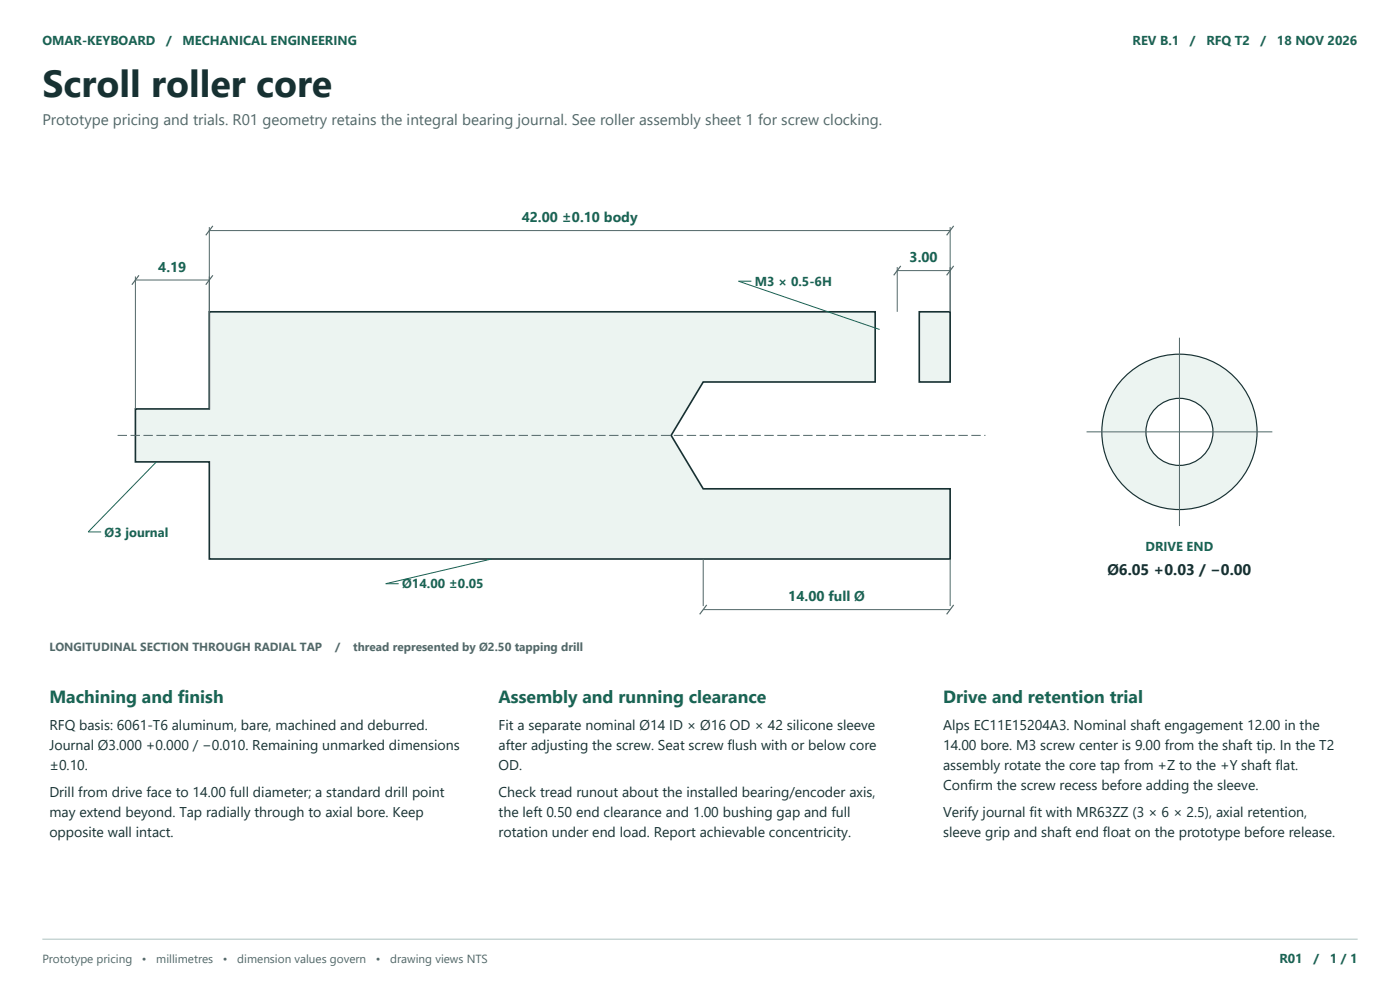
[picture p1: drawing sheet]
<svg xmlns="http://www.w3.org/2000/svg" width="420mm" height="297mm" viewBox="0 0 420 297" stroke-linecap="round" stroke-linejoin="round" font-family="sans-serif">
<defs><g id="words">
<text font-size="11.3" fill="#173132" x="12.7" y="28.9">Scroll roller core</text>
<g font-size="5.3" fill="#186554">
<text x="14.8" y="210.6">Machining and finish</text>
<text x="149.6" y="210.6">Assembly and running clearance</text>
<text x="282.9" y="210.6">Drive and retention trial</text>
</g>
<text font-size="4.6" fill="#516869" x="12.7" y="37.4">Prototype pricing and trials. R01 geometry retains the integral bearing journal. See roller assembly sheet 1 for screw clocking.</text>
<text font-size="4.6" fill="#173132" x="332.2" y="172.5">Ø6.05 +0.03 / −0.00</text>
<g font-size="4.2" fill="#186554">
<text x="156.5" y="66.6">42.00 ±0.10 body</text>
<text x="47.5" y="81.5">4.19</text>
<text x="272.9" y="78.6">3.00</text>
<text x="236.5" y="180.2">14.00 full Ø</text>
</g>
<g font-size="4.2" fill="#173132">
<text x="14.8" y="218.7">RFQ basis: 6061-T6 aluminum, bare, machined and deburred.</text>
<text x="149.6" y="218.7">Fit a separate nominal Ø14 ID × Ø16 OD × 42 silicone sleeve</text>
<text x="282.9" y="218.7">Alps EC11E15204A3. Nominal shaft engagement 12.00 in the</text>
<text x="14.8" y="224.7">Journal Ø3.000 +0.000 / −0.010. Remaining unmarked dimensions</text>
<text x="149.6" y="224.7">after adjusting the screw. Seat screw flush with or below core</text>
<text x="282.9" y="224.7">14.00 bore. M3 screw center is 9.00 from the shaft tip. In the T2</text>
<text x="14.8" y="230.7">±0.10.</text>
<text x="149.6" y="230.7">OD.</text>
<text x="282.9" y="230.7">assembly rotate the core tap from +Z to the +Y shaft flat.</text>
<text x="14.8" y="238.8">Drill from drive face to 14.00 full diameter; a standard drill point</text>
<text x="149.6" y="238.8">Check tread runout about the installed bearing/encoder axis,</text>
<text x="282.9" y="236.7">Confirm the screw recess before adding the sleeve.</text>
<text x="14.8" y="244.8">may extend beyond. Tap radially through to axial bore. Keep</text>
<text x="149.6" y="244.8">the left 0.50 end clearance and 1.00 bushing gap and full</text>
<text x="282.9" y="244.8">Verify journal fit with MR63ZZ (3 × 6 × 2.5), axial retention,</text>
<text x="14.8" y="250.8">opposite wall intact.</text>
<text x="149.6" y="250.8">rotation under end load. Report achievable concentricity.</text>
<text x="282.9" y="250.8">sleeve grip and shaft end float on the prototype before release.</text>
</g>
<g font-size="3.9" fill="#186554">
<text x="12.7" y="13.4">OMAR-KEYBOARD</text>
<text x="49.9" y="13.4">/</text>
<text x="54.8" y="13.4">MECHANICAL ENGINEERING</text>
<text x="339.8" y="13.4">REV B.1</text>
<text x="357" y="13.4">/</text>
<text x="361.9" y="13.4">RFQ T2</text>
<text x="378.2" y="13.4">/</text>
<text x="383.1" y="13.4">18 NOV 2026</text>
<text x="226.5" y="85.7">M3 × 0.5-6H</text>
<text x="31.4" y="160.8">Ø3 journal</text>
<text x="343.7" y="165.1">DRIVE END</text>
<text x="120.6" y="176.4">Ø14.00 ±0.05</text>
<text x="383.8" y="288.5">R01</text>
<text x="394" y="288.5">/</text>
<text x="398.9" y="288.5">1 / 1</text>
</g>
<g font-size="3.5" fill="#516869">
<text x="14.8" y="195">LONGITUDINAL SECTION THROUGH RADIAL TAP</text>
<text x="100.5" y="195">/</text>
<text x="106" y="195">thread represented by Ø2.50 tapping drill</text>
<text x="12.7" y="288.5">Prototype pricing</text>
<text x="42.6" y="288.5">•</text>
<text x="46.9" y="288.5">millimetres</text>
<text x="66.9" y="288.5">•</text>
<text x="71.2" y="288.5">dimension values govern</text>
<text x="112.8" y="288.5">•</text>
<text x="117.1" y="288.5">drawing views NTS</text>
</g>
</g></defs>
<path d="M12.7 281.5h394.6" fill="none" stroke="#b9cbc9" stroke-width=".35"/>
<g fill="#ecf4f1" stroke="#173132" stroke-width=".49">
<path d="M62.8 93.4h199.8v21.1h-51.6l-9.7 16 9.7 16h74v21h-222.2v-29.1h-22.2v-15.8h22.2z" fill-rule="evenodd"/>
<path d="M275.8 93.4h9.2v21.1h-9.2z" fill-rule="evenodd"/>
</g>
<path d="M35.3 130.5h260.3" fill="none" stroke="#516869" stroke-width=".3" stroke-dasharray="2.8 1.1" stroke-linecap="butt"/>
<path d="M62.8 68v54.6M62.8 69.1h222.2M285 68v25.4M40.6 82.9v39.7M40.6 83.9h22.2M269.2 80v13.4M269.2 81.1h15.8M211 167.5v14.1M285 167.5v14.1M211 182.7h74" fill="none" stroke="#516869" stroke-width=".3"/>
<path d="M63.9 67.7l-2.2 2.8M270.2 79.7l-2.1 2.8M286.1 67.7l-2.1 2.8M286.1 79.7l-2.1 2.8M41.7 82.5l-2.1 2.8M63.9 82.5l-2.2 2.8M212 181.3l-2.1 2.8M286.1 181.3l-2.1 2.8" fill="none" stroke="#516869" stroke-width=".35"/>
<path d="M225.4 84.3h-3.9l42.4 14.4M46.9 138.4l-20.4 21h3.8M147.5 167.5l-31.8 7.4h3.9" fill="none" stroke="#186554" stroke-width=".3"/>
<circle cx="353.8" cy="129.4" r="23.3" fill="#ecf4f1" stroke="#173132" stroke-width=".35"/>
<circle cx="353.8" cy="129.4" r="10.1" fill="#fff" stroke="#173132" stroke-width=".35"/>
<path d="M353.8 101.2v56.5M326 129.4h55.7" fill="none" stroke="#516869" stroke-width=".3"/>
<use href="#words"/>
</svg>
